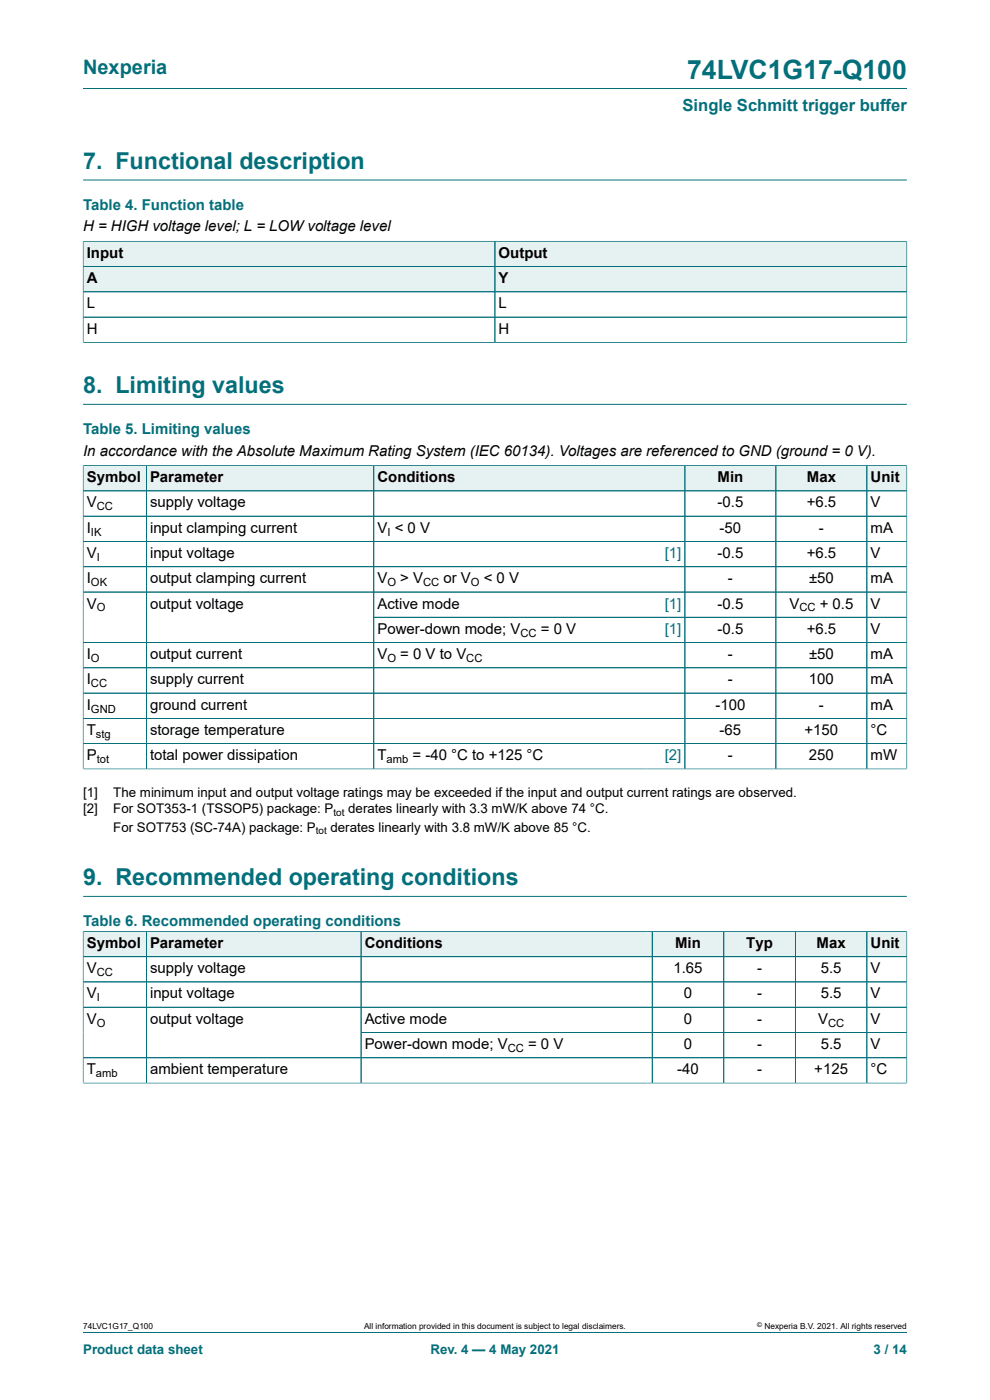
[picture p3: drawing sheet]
<svg xmlns="http://www.w3.org/2000/svg" width="210mm" height="297mm" viewBox="0 0 210 297" stroke-linecap="round" stroke-linejoin="round" font-family="sans-serif">
<defs><g id="words">
<text font-size="5.6" fill="#036f7b" x="145.7" y="16.8">74LVC1G17-Q100</text>
<g font-size="4.9" fill="#036f7b">
<text x="17.6" y="35.9">7. Functional description</text>
<text x="17.6" y="83.4">8. Limiting values</text>
<text x="17.6" y="187.8">9. Recommended operating conditions</text>
</g>
<text font-size="4.2" fill="#036f7b" x="17.6" y="15.6">Nexperia</text>
<text font-size="3.5" fill="#036f7b" x="144.8" y="23.7">Single Schmitt trigger buffer</text>
<g font-size="3.2" fill="#036f7b">
<text x="17.6" y="44.5">Table 4. Function table</text>
<text x="17.6" y="92.1">Table 5. Limiting values</text>
<text x="17.6" y="196.5">Table 6. Recommended operating conditions</text>
</g>
<g font-size="3.2">
<text x="17.6" y="49.1">H = HIGH voltage level; L = LOW voltage level</text>
<text x="18.4" y="54.7">Input</text>
<text x="105.8" y="54.7">Output</text>
<text x="18.4" y="60.1">A</text>
<text x="18.4" y="65.4">L</text>
<text x="105.8" y="60.1">Y</text>
<text x="105.8" y="65.4">L</text>
<text x="18.4" y="70.8">H</text>
<text x="105.8" y="70.8">H</text>
<text x="17.6" y="96.6">In accordance with the Absolute Maximum Rating System (IEC 60134). Voltages are referenced to GND (ground = 0 V).</text>
<text x="18.4" y="102.3">Symbol</text>
<text x="18.4" y="107.6">V</text>
<text x="31.8" y="102.3">Parameter</text>
<text x="31.8" y="107.6">supply voltage</text>
<text x="80.1" y="102.3">Conditions</text>
<text x="152.2" y="107.6">-0.5</text>
<text x="152.2" y="102.3">Min</text>
<text x="171.1" y="107.6">+6.5</text>
<text x="171.2" y="102.3">Max</text>
<text x="184.7" y="102.3">Unit</text>
<text x="184.7" y="107.6">V</text>
<text x="18.4" y="113">I</text>
<text x="31.8" y="113">input clamping current</text>
<text x="80.1" y="113">V &lt; 0 V</text>
<text x="152.7" y="113">-50</text>
<text x="173.7" y="113">-</text>
<text x="184.7" y="113">mA</text>
<text x="18.4" y="118.4">V</text>
<text x="31.8" y="118.4">input voltage</text>
<text x="152.2" y="118.4">-0.5</text>
<text x="171.1" y="118.4">+6.5</text>
<text x="184.7" y="118.4">V</text>
<text x="18.4" y="123.7">I</text>
<text x="31.8" y="123.7">output clamping current</text>
<text x="80.1" y="123.7">V</text>
<text x="84.9" y="123.7">&gt; V</text>
<text x="94.1" y="123.7">or V</text>
<text x="102.6" y="123.7">&lt; 0 V</text>
<text x="154.4" y="123.7">-</text>
<text x="171.6" y="123.7">±50</text>
<text x="184.7" y="123.7">mA</text>
<text x="18.4" y="129.1">V</text>
<text x="31.8" y="129.1">output voltage</text>
<text x="80.1" y="129.1">Active mode</text>
<text x="152.2" y="129.1">-0.5</text>
<text x="167.5" y="129.1">V</text>
<text x="173.9" y="129.1">+ 0.5</text>
<text x="184.7" y="129.1">V</text>
<text x="80.1" y="134.5">Power-down mode; V</text>
<text x="114.7" y="134.5">= 0 V</text>
<text x="152.2" y="134.5">-0.5</text>
<text x="171.1" y="134.5">+6.5</text>
<text x="184.7" y="134.5">V</text>
<text x="18.4" y="139.8">I</text>
<text x="31.8" y="139.8">output current</text>
<text x="80.1" y="139.8">V</text>
<text x="84.9" y="139.8">= 0 V to V</text>
<text x="154.4" y="139.8">-</text>
<text x="171.6" y="139.8">±50</text>
<text x="184.7" y="139.8">mA</text>
<text x="18.4" y="145.2">I</text>
<text x="31.8" y="145.2">supply current</text>
<text x="154.4" y="145.2">-</text>
<text x="171.6" y="145.2">100</text>
<text x="184.7" y="145.2">mA</text>
<text x="18.4" y="150.5">I</text>
<text x="18.4" y="155.9">T</text>
<text x="31.8" y="150.5">ground current</text>
<text x="31.8" y="155.9">storage temperature</text>
<text x="151.8" y="150.5">-100</text>
<text x="152.7" y="155.9">-65</text>
<text x="170.7" y="155.9">+150</text>
<text x="173.7" y="150.5">-</text>
<text x="184.7" y="150.5">mA</text>
<text x="184.7" y="155.9">°C</text>
<text x="18.4" y="161.3">P</text>
<text x="31.8" y="161.3">total power dissipation</text>
<text x="80.1" y="161.3">T</text>
<text x="87.5" y="161.3">= -40 °C to +125 °C</text>
<text x="154.4" y="161.3">-</text>
<text x="171.6" y="161.3">250</text>
<text x="184.7" y="161.3">mW</text>
<text x="18.4" y="201.1">Symbol</text>
<text x="31.8" y="201.1">Parameter</text>
<text x="77.4" y="201.1">Conditions</text>
<text x="143.2" y="201.1">Min</text>
<text x="158.3" y="201.1">Typ</text>
<text x="173.2" y="201.1">Max</text>
<text x="184.7" y="201.1">Unit</text>
<text x="18.4" y="206.5">V</text>
<text x="31.8" y="206.5">supply voltage</text>
<text x="142.9" y="206.5">1.65</text>
<text x="160.6" y="206.5">-</text>
<text x="174.1" y="206.5">5.5</text>
<text x="184.7" y="206.5">V</text>
<text x="18.4" y="211.8">V</text>
<text x="31.8" y="211.8">input voltage</text>
<text x="145.1" y="211.8">0</text>
<text x="160.6" y="211.8">-</text>
<text x="174.1" y="211.8">5.5</text>
<text x="184.7" y="211.8">V</text>
<text x="18.4" y="217.2">V</text>
<text x="31.8" y="217.2">output voltage</text>
<text x="77.4" y="217.2">Active mode</text>
<text x="145.1" y="217.2">0</text>
<text x="160.6" y="217.2">-</text>
<text x="173.5" y="217.2">V</text>
<text x="184.7" y="217.2">V</text>
<text x="18.4" y="227.9">T</text>
<text x="31.8" y="227.9">ambient temperature</text>
<text x="77.4" y="222.5">Power-down mode; V</text>
<text x="112" y="222.5">= 0 V</text>
<text x="143.7" y="227.9">-40</text>
<text x="145.1" y="222.5">0</text>
<text x="160.6" y="222.5">-</text>
<text x="160.6" y="227.9">-</text>
<text x="172.7" y="227.9">+125</text>
<text x="174.1" y="222.5">5.5</text>
<text x="184.7" y="222.5">V</text>
<text x="184.7" y="227.9">°C</text>
</g>
<g font-size="3.2" fill="#00f">
<text x="141" y="118.4">[1]</text>
<text x="141" y="129.1">[1]</text>
<text x="141" y="134.5">[1]</text>
<text x="141" y="161.3">[2]</text>
</g>
<g font-size="2.8">
<text x="17.6" y="169.1">[1]</text>
<text x="17.6" y="172.5">[2]</text>
<text x="24" y="169.1">The minimum input and output voltage ratings may be exceeded if the input and output current ratings are observed.</text>
<text x="24" y="172.5">For SOT353-1 (TSSOP5) package: P</text>
<text x="73.9" y="172.5">derates linearly with 3.3 mW/K above 74 °C.</text>
<text x="24" y="176.4">For SOT753 (SC-74A) package: P</text>
<text x="70.1" y="176.4">derates linearly with 3.8 mW/K above 85 °C.</text>
</g>
<g font-size="2.8" fill="#036f7b">
<text x="17.6" y="287.2">Product data sheet</text>
<text x="91.3" y="287.2">Rev. 4 — 4 May 2021</text>
<text x="185.3" y="287.2">3 / 14</text>
</g>
<g font-size="2.4">
<text x="19.3" y="113.6">IK</text>
<text x="20.5" y="108.3">CC</text>
<text x="82.2" y="113.6">I</text>
<text x="20.5" y="119">I</text>
<text x="19.3" y="124.3">OK</text>
<text x="82.2" y="124.3">O</text>
<text x="89.8" y="124.3">CC</text>
<text x="99.9" y="124.3">O</text>
<text x="20.5" y="129.7">O</text>
<text x="169.6" y="129.7">CC</text>
<text x="110.4" y="135.1">CC</text>
<text x="19.3" y="140.4">O</text>
<text x="82.2" y="140.4">O</text>
<text x="98.9" y="140.4">CC</text>
<text x="19.3" y="145.8">CC</text>
<text x="19.3" y="151.2">GND</text>
<text x="20.4" y="156.5">stg</text>
<text x="20.5" y="161.9">tot</text>
<text x="82" y="161.9">amb</text>
<text x="20.5" y="207.1">CC</text>
<text x="20.5" y="212.4">I</text>
<text x="20.5" y="217.8">O</text>
<text x="175.6" y="217.8">CC</text>
<text x="107.7" y="223.2">CC</text>
<text x="20.4" y="228.5">amb</text>
</g>
<g font-size="2.1">
<text x="70.7" y="173">tot</text>
<text x="67" y="177">tot</text>
</g>
<g font-size="1.8">
<text x="17.6" y="282">74LVC1G17_Q100</text>
<text x="77.2" y="282">All information provided in this document is subject to legal disclaimers.</text>
<text x="162.2" y="282">Nexperia B.V. 2021. All rights reserved</text>
</g>
<text font-size="1.4" x="160.6" y="281.6">©</text>
</g></defs>
<path d="M17.6 18.8h174.8M17.6 38.2h174.8" fill="none" stroke="#036f7b" stroke-width=".21"/>
<path d="M17.7 51.3h87.2v5.2h-87.2z" fill="#e6f1f2"/>
<path d="M17.6 51.1v5.5h87.4v-5.4h-87.4" fill="none" stroke="#036f7b" stroke-width=".21"/>
<path d="M105.1 51.3h87.2v5.2h-87.2z" fill="#e6f1f2"/>
<path d="M192.4 51.1v5.5h-87.4v-5.4h87.4" fill="none" stroke="#036f7b" stroke-width=".21"/>
<path d="M17.7 56.6h87.2v5.2h-87.2z" fill="#e6f1f2"/>
<path d="M17.6 56.6h87.4v5.3h-87.4z" fill="none" stroke="#036f7b" stroke-width=".21"/>
<path d="M105.1 56.6h87.2v5.2h-87.2z" fill="#e6f1f2"/>
<path d="M17.6 51.3v21.4M17.7 56.6h174.7M17.7 51.2h174.6M105 51.3v21.3M192.4 51.3v21.4M17.6 72.6h174.8M17.6 61.9h174.8M17.6 67.3h174.8M17.6 85.8h174.8" fill="none" stroke="#036f7b" stroke-width=".21"/>
<path d="M17.7 98.8h13.3v5.3h-13.3z" fill="#e6f1f2"/>
<path d="M17.6 98.7v5.4h13.4v-5.3h-13.4" fill="none" stroke="#036f7b" stroke-width=".21"/>
<path d="M31.1 98.8h48.1v5.3h-48.1z" fill="#e6f1f2"/>
<path d="M31 98.8h48.3v5.3h-48.3z" fill="none" stroke="#036f7b" stroke-width=".21"/>
<path d="M79.4 98.8h57.8v5.3h-57.8z" fill="#e6f1f2"/>
<path d="M137.2 98.8h-57.9v5.3h57.9" fill="none" stroke="#036f7b" stroke-width=".21"/>
<path d="M137.2 98.8h8v5.3h-8z" fill="#e6f1f2"/>
<path d="M137.2 98.8h8.1v5.3h-8.1" fill="none" stroke="#036f7b" stroke-width=".21"/>
<path d="M145.4 98.8h19.1v5.3h-19.1z" fill="#e6f1f2"/>
<path d="M145.3 98.8h19.3v5.3h-19.3z" fill="none" stroke="#036f7b" stroke-width=".21"/>
<path d="M164.7 98.8h19.1v5.3h-19.1z" fill="#e6f1f2"/>
<path d="M164.6 98.8h19.3v5.3h-19.3z" fill="none" stroke="#036f7b" stroke-width=".21"/>
<path d="M184 98.8h8.3v5.3h-8.3z" fill="#e6f1f2"/>
<g fill="none" stroke="#036f7b" stroke-width=".21">
<path d="M17.6 98.8v64.4M17.7 98.8h174.7M31 98.8v64.3M79.3 98.8v64.3M145.3 98.8v64.3M164.6 98.8v64.3M183.9 98.8v64.3M192.4 98.7v64.5M17.6 104.1h174.8M17.6 109.5h174.8M17.6 114.9h174.8M17.6 125.6h174.8"/>
<path d="M192.4 120.2h-174.8M192.4 131h-113.1M192.4 136.3h-174.8M17.6 141.7h174.8M17.6 152.4h174.8M192.4 147h-174.8M192.4 157.8h-174.8M17.6 163.1h174.8M17.6 190.2h174.8"/>
</g>
<path d="M17.7 197.7h13.3v5.2h-13.3z" fill="#e6f1f2"/>
<path d="M17.6 197.5v5.5h13.4v-5.4h-13.4" fill="none" stroke="#036f7b" stroke-width=".21"/>
<path d="M31.1 197.7h45.4v5.2h-45.4z" fill="#e6f1f2"/>
<path d="M31 197.6h45.6v5.4h-45.6z" fill="none" stroke="#036f7b" stroke-width=".21"/>
<path d="M76.7 197.7h60.6v5.2h-60.6z" fill="#e6f1f2"/>
<path d="M137.3 197.6h-60.7v5.4h60.7" fill="none" stroke="#036f7b" stroke-width=".21"/>
<path d="M137.3 197.7h1v5.2h-1z" fill="#e6f1f2"/>
<path d="M137.3 197.6h1.1v5.4h-1.1" fill="none" stroke="#036f7b" stroke-width=".21"/>
<path d="M138.4 197.7h15.1v5.2h-15.1z" fill="#e6f1f2"/>
<path d="M138.4 197.6h15.1v5.4h-15.1z" fill="none" stroke="#036f7b" stroke-width=".21"/>
<path d="M153.6 197.7h15v5.2h-15z" fill="#e6f1f2"/>
<path d="M153.5 197.6h15.2v5.4h-15.2z" fill="none" stroke="#036f7b" stroke-width=".21"/>
<path d="M168.8 197.7h15v5.2h-15z" fill="#e6f1f2"/>
<path d="M168.7 197.6h15.2v5.4h-15.2z" fill="none" stroke="#036f7b" stroke-width=".21"/>
<path d="M184 197.7h8.3v5.2h-8.3z" fill="#e6f1f2"/>
<g fill="none" stroke="#036f7b" stroke-width=".21">
<path d="M17.6 197.7v32.1M17.7 197.6h174.7M31 197.7v32.1M76.6 197.7v32.1M138.4 197.7v32.1M153.5 197.7v32.1M168.7 197.7v32.1M183.9 197.6v32.2M192.4 197.5v32.3M17.6 208.3h174.8M192.4 203h-174.8M192.4 213.7h-174.8"/>
<path d="M192.4 219h-115.8M17.6 229.8h174.8M192.4 224.4h-174.8M17.6 282.6h174.8"/>
</g>
<use href="#words"/>
</svg>
